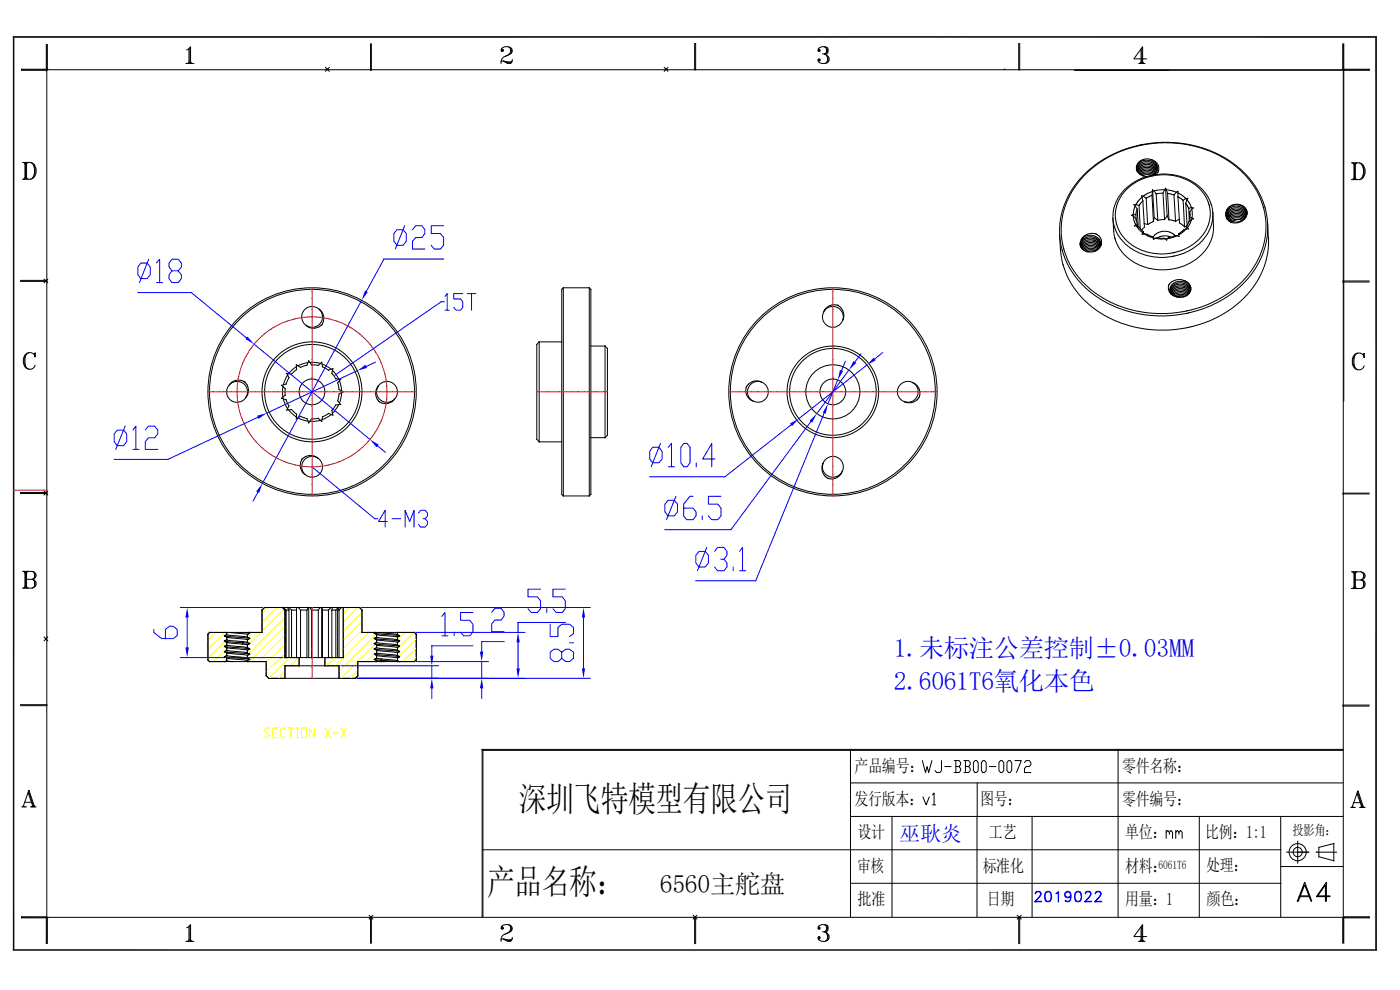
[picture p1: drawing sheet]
<svg xmlns="http://www.w3.org/2000/svg" width="297mm" height="210mm" viewBox="0 0 297 210" stroke-linecap="round" stroke-linejoin="round" font-family="sans-serif">
<defs><g id="words">
<g font-size="7.4">
<text x="110.1" y="172">深圳飞特模型有限公司</text>
<text x="103.4" y="189.7">产品名称：</text>
</g>
<g font-size="5.4" fill="#00f">
<text x="189.6" y="139.4">1.未标注公差控制±0.03MM</text>
<text x="189.6" y="146.4">2.6061T6氧化本色</text>
</g>
<text font-size="5.4" x="140" y="189.4">6560主舵盘</text>
<text font-size="4.5" fill="#00f" x="190.8" y="178.3">巫耿炎</text>
<g font-size="3.7">
<text x="181.3" y="163.7">产品编号：</text>
<text x="238.1" y="163.7">零件名称：</text>
<text x="181.3" y="170.7">发行版本：</text>
<text x="207.9" y="170.7">图号：</text>
<text x="238.1" y="170.7">零件编号：</text>
<text x="181.9" y="177.8">设计</text>
<text x="209.8" y="177.8">工艺</text>
<text x="238.7" y="177.8">单位：</text>
<text x="255.6" y="177.8">比例：1:1</text>
<text x="181.8" y="185">审核</text>
<text x="208.5" y="185">标准化</text>
<text x="238.7" y="185">材料：</text>
<text x="255.9" y="184.8">处理：</text>
<text x="209.3" y="192">日期</text>
<text x="238.7" y="192">用量：1</text>
<text x="181.9" y="192.1">批准</text>
<text x="256" y="192.1">颜色：</text>
</g>
<text font-size="3" x="274.2" y="177">投影角：</text>
<text font-size="2.5" x="245.8" y="184.2">6061T6</text>
</g></defs>
<g fill="none" stroke="#000" stroke-width=".21">
<path d="M2.8 7.8h289.2v193.7h-289.2zM2.9 7.8v193.7M3 7.9h288.8M4.6 14.8h285.8M9.8 9.4v5.6M9.9 9.4v190.7M10 9.4v5.4M10.2 14.7h-5.6v.2h5.3M39.4 13.5h1.7M39.6 10.6l.4-.1 .4-.6v3.6M40.1 10.2v3.3M40.1 13.3l-.3 .2"/>
<path d="M40.1 13.1l-.1 .4M40.3 10.2v3.1M40.4 13.3l.4 .2M40.4 13.1l.2 .4M69 14.3l.8 .8M69.3 14.7h.3M69.8 14.3l-.8 .8M78.6 9.3v5.6M78.8 9.3v5.6M106.5 10.5l.3 .1v.2l-.2 .1-.3-.1a1.26 1.26 0 0 1 1.1-.9 1.26 1.26 0 0 1 1.3 .7l-.2 .7-1.7 .8-.3 .4-.2 1M106.5 10.6h.1v.2h-.1zM107.8 9.9a.98 .98 0 0 1 0 1.7l-.7 .4"/>
<path d="M108.3 10.2l.2 .4-.2 .7M108.7 12.6v.4l-.4 .5h-.6l-.9-.5h-.3l-.2 .1M108.7 13l-.4 .1-1.5-.1 .9 .3h.6l.2-.2M140.9 14.3l.8 .8M141.2 14.7h.2M141.7 14.3l-.8 .8M147.4 9.2v5.6M147.6 9.2v5.6M173.7 10.5l.3 .1-.1 .3-.4-.1v-.2a1.29 1.29 0 0 1 2.1-.5l.1 .4-.1 .8-.6 .1M173.7 10.6h.2v.2h-.2zM173.7 12.6h.2v.2h-.2zM174.5 11.4a1.14 1.14 0 0 1 1.2 .6 1.14 1.14 0 0 1-.1 1.3 1.47 1.47 0 0 1-2.1-.5v-.2l.4-.1 .1 .3-.3 .2"/>
<path d="M174.8 9.9a.81 .81 0 0 1 .6 .8 .81 .81 0 0 1-.6 .7 1.14 1.14 0 0 1 .8 1 1.14 1.14 0 0 1-.6 1.1M175.3 10.1l.3 .4v.4l-.3 .4M175.6 12l.1 .3-.1 .8M213 14.7h.2M216.1 9.2v5.6M216.3 9.2v5.6M241.6 13.5h1.3M242.1 10.5v3M242.1 13.3l-.4 .2M242.1 13.1l-.2 .4M242.2 10.2v3.1M242.4 13.1l.2 .4"/>
<path d="M242.4 13.3l.3 .2M243.2 12.5h-2.7l1.9-2.6v3.6M284.9 9.3v5.4h5.5v.2h-62.4M285 9.3v190.8M285.1 9.3v75.7M291.9 7.8v193.7M4.8 34.5h1.7a1.9 1.9 0 0 1 1.2 1.7 1.9 1.9 0 0 1-1.2 1.8h-1.7M5 34.5l.3 .1M5.1 34.5l.2 .3M5.3 34.5v3.5M5.3 37.8l-.3 .2M5.3 37.7l-.2 .3"/>
<path d="M5.4 34.6v3.2M5.6 34.5v3.5M5.6 37.8l.4 .2M5.6 37.7l.2 .3M5.8 34.5l-.2 .3M6 34.5l-.4 .1M6.5 34.5a2.23 2.23 0 0 1 0 3.5M7.2 35a2.6 2.6 0 0 1 0 2.5M286.7 34.5h1.7a1.9 1.9 0 0 1 1.2 1.8 1.9 1.9 0 0 1-1.2 1.8h-1.7M286.9 34.5l.3 .3M287 34.5l.2 .4M287.2 34.5v3.6"/>
<path d="M287.2 37.9l-.3 .2M287.2 37.8l-.2 .3M287.4 34.8v3.1M287.5 34.5v3.6M287.5 37.9l.4 .2M287.5 37.8l.2 .3M287.7 34.5l-.2 .4M287.9 34.5l-.4 .3M288.4 34.5a2.24 2.24 0 0 1 0 3.6M289.1 35.1a2.27 2.27 0 0 1 0 2.5M4.4 59.5h5.5M4.4 59.7h5.5"/>
<path d="M9.4 59.2l.7 .8M9.7 59.5v.2M10.1 59.2l-.7 .8M284.9 59.8h5.5M284.9 59.6h5.5M5.4 75.3a2.54 2.54 0 0 0 0 2.5M6.1 74.8l-.3 .2a2.61 2.61 0 0 0 0 3.1l.3 .2M7.3 75.3l.2-.5v1a1.27 1.27 0 0 0-1.5-1 1.27 1.27 0 0 0-1 1.4 1.54 1.54 0 0 0 .3 1.6 1.54 1.54 0 0 0 1.7 .3l.5-.6M60.8 79.2l1 .2 1.1-1v-1l.9 .5 1.3-.4 .4-1 .6 .9 1.4 .1 .7-.7 .2 1 1.3 .7 .9-.3-.2 1 .8 1.1 1.1 .1-.7 .8 .3 1.4 .9 .5-.9 .5-.3 1.4 .7 .8-1.1 .1-.8 1.1 .2 1.1-.9-.4-1.3 .7-.2 1-.7-.7-1.4 .2-.6 .8-.4-.9-1.3-.5-.9 .6v-1.1l-1.1-.9-1 .1 .5-.9-.6-1.3-1-.3 .8-.7v-1.4l-.8-.7 1-.3 .6-1.3zM61 79.6l-.9 2M62.9 77.8l-1.7 1.5M65.4 76.9l-2.2 .7"/>
<path d="M65.7 76.9h.9l1.3 .2M67.7 65.6l.5 .5 .5 1v.8l-.4 .9-.7 .6-.9 .2-1-.1-.8-.5M68.3 77.2l1.9 1.1M70.5 78.6l1.3 1.8M114.4 72.5l-.5 .6v20.1l.5 .5M114.4 72.5v21.2M114.4 72.5h4.8M119.5 61l-.3 .4v43.5l.3 .3M119.5 61v44.2M119.5 61h5.5M125 61v44.2M125 61l.3 .4v43.5l-.3 .3"/>
<path d="M125.3 73.4h3.1M128.4 73.4v19.4M128.4 73.4l.5 .5v18.4l-.5 .5M174.7 66.3l.3-.6 .9-.8 .8-.3 1 .1 .8 .7 .3 .6 .2 .8-.1 .8a2.19 2.19 0 0 1-3.1 1.6 2.19 2.19 0 0 1-.7-3.4 2.19 2.19 0 0 1 3.5 .4l.3 1.1-.1 .6M287.4 75.4a2.32 2.32 0 0 0 0 2.5M288.1 74.9a1.76 1.76 0 0 0-.9 2.2l.2 .7 .3 .5 .4 .1M289.3 75.4l.1-.5v1a1.26 1.26 0 0 0-1.4-1 1.26 1.26 0 0 0-1.1 1.3 1.56 1.56 0 0 0 .3 1.7 1.56 1.56 0 0 0 1.7 .4l.5-.7M48.6 81.7l.6-.7 1-.4 1 .1 .7 .3 .6 .7 .2 .8-.1 1.2-.4 .5a2.22 2.22 0 0 1-3.7 .2 2.22 2.22 0 0 1 1.4-3.5 2.22 2.22 0 0 1 2.5 2.9l-.2 .5M60 82v2.2M60.1 84.6l.9 2.1M61.3 87l1.6 1.5M63.2 88.6l.9 .4 1.3 .3"/>
<path d="M67.4 97.2l-.7-.5-1-.1-.9 .3-.7 .5-.3 .7v1.2l.4 .9 .5 .5M67.9 89.2l-1.2 .2h-1M70.3 87.9l-2 1.1M71.8 85.9l-1.3 1.8M72 80.7l.5 2.2M72.5 83.3l-.5 2.2M80.2 82a2.22 2.22 0 0 0 1.6 3.3 2.22 2.22 0 0 0 2.4-2.8 2.22 2.22 0 0 0-3.5-1.1l-.9 1.1-.1 .9 .1 .9 .5 .8 .7 .4 1.2 .1 .9-.3 .6-.7M114.4 93.7h4.8M125.3 92.8h3.1M161.4 81a2.21 2.21 0 0 0-2.9 2.3 2.21 2.21 0 0 0 3.4 1.7 2.21 2.21 0 0 0 .1-3.7l-1.1-.5-1 .1-1.1 .5-.5 .6-.1 1 .2 .7 .6 1 .8 .4M174.6 98.4a2.21 2.21 0 0 0 2.4 2.8 2.21 2.21 0 0 0 1.6-3.4 2.21 2.21 0 0 0-3.8 0l-.4 1.1v1l.5 1 .7 .6 1.1 .1 .7-.2 .9-.7 .3-.7M193.5 81.2l.8 .3 .5 .6 .4 1-.1 1.1-.6 .7-.7 .4-.5 .1-1.1-.1a2.19 2.19 0 0 1-1.5-3.3 2.19 2.19 0 0 1 3.6-.1 2.19 2.19 0 0 1-1.2 3.4l-1.2-.1"/>
<path d="M4.4 104.5h5.5M4.4 104.7h5.5M9.4 104.2l.7 .8M9.7 104.5v.2M10.1 104.2l-.7 .8M119.5 105.2h5.5M284.9 104.8h5.5M284.9 104.6h5.5M4.8 121.2h2a.94 .94 0 0 1 .9 1l-.4 .5-.5 .2M5 121.2l.3 .2M5.1 121.2l.2 .3M5.3 121.2v3.6"/>
<path d="M5.3 124.5l-.3 .3M5.3 124.4l-.2 .4M5.4 121.4v3.1M5.6 122.9h1.2a.92 .92 0 0 1 .9 .6 .92 .92 0 0 1-.4 1l-.5 .3h-2M5.6 121.2v3.6M5.6 124.5l.4 .3M5.6 124.4l.2 .4M5.8 121.2l-.2 .3M6 121.2l-.4 .2M6.8 121.2l.4 .2 .1 .3v.7l-.1 .3-.4 .2 .5 .5v.8l-.5 .6M7.3 123.2l.2 .4-.2 .8M7.3 121.5l.2 .4-.2 .7"/>
<path d="M9.4 135.1l.7 .8M9.7 135.4v.2M10.1 135.1l-.7 .8M44.4 134.2h11.2v-4.8l.5-.5h20.2l.5 .5v4.8h11.1l.4 .3v5.5l-.4 .3h-12v3l-.5 .6h-18.4l-.5-.6v-3h-12.1l-.3-.3v-5.5zM47.7 139.4h.1M47.7 138.3h.1M47.7 136l.1 .1M47.7 137.1l5.2 .5M47.7 134.9h.1M47.8 138.3l5.1 .4M47.8 134.9l5.1 .5M47.8 139.4l5.1 .4"/>
<path d="M47.8 136.1l3.8 .3M48.1 139.6h.1M48.1 137.4h.1M48.1 138.5l4.4 .5M48.1 134.6l4.4 .6M48.1 137.9l4.4 .6M48.1 139.1l4.4 .5M48.1 139.6l4.4 .5M48.1 137.4l4.4 .5M48.1 135.7l3.3 .4M48.1 136.3l3.3 .3M48.1 136.8l4.4 .6"/>
<path d="M48.1 135.2l4.4 .5M48.1 134.2v.4M48.1 134.6l-.5 .3 .5 .2v.6M48.1 136.3v.5M48.1 137.4v.5M48.1 138.5v.6M48.1 139.6v.6M48.1 135.7l-.5 .3 .5 .3M48.1 136.8l-.5 .3 .5 .3M48.1 137.9l-.5 .3 .5 .3M48.1 139.1l-.5 .2 .5 .3M48.6 134.2l3.9 .4"/>
<path d="M51.4 136.6l1.1 .2M51.4 136.1l1.1 .2M51.4 136.1l.2 .3M51.6 136.4l1.3 .1M51.6 136.4l-.2 .2M51.9 134.2l1 .1M52.5 139.6h.1M52.5 137.4h.1M52.5 134.6v.6M52.5 135.7v.6M52.5 136.8v.6M52.5 137.9v.6l.5 .3-.5 .2"/>
<path d="M52.5 139v.6M52.5 139.6l.5 .3-.5 .2M52.5 137.4l.5 .3-.5 .2M52.5 136.3l.5 .2-.5 .3M52.5 135.2l.5 .2-.5 .3M52.7 134.2l.3 .1-.5 .3M59.9 128.9l.6 .5v10.1h12.3v-10.6M60 128.9l.5 .5v10.1M60.1 128.9l.6 .5M60.7 129.4v10.1M60.7 129.4h.6M61 128.9l.3 .5"/>
<path d="M61.3 128.9l.5 .5M61.3 129.4v10.1M61.8 129.4v10.1M61.8 129.4h1.1M62.9 128.9v10.6M63.2 128.9l.6 .5M63.5 139.5v1.7M63.8 129.4v10.1M63.8 129.4h1.3M65.1 129.4v10.1M65.4 128.9l-.3 .5M65.5 128.9v10.6"/>
<path d="M65.7 128.9l.4 .5M66.1 129.4v10.1M66.1 129.4h1.4M67.5 129.4v10.1M67.9 128.9l-.4 .5M68.2 128.9v10.6M68.3 128.9l.1 .5M68.4 129.4v10.1M68.4 129.4h1.3M68.9 139.5v1.7M69.7 129.4v10.1M70.3 128.9l-.6 .5"/>
<path d="M70.4 129.4v10.1M70.4 129.4h.8M70.5 128.9l-.1 .5M71.2 129.4v10.1M71.6 129.4v10.1M71.6 129.4h.3M71.8 128.9l-.6 .5M71.9 129.4v10.1M72 128.9l-.4 .5M72.5 128.9l-.6 .5M79.5 136.6l5.2 .5M79.5 135.5l5.2 .4"/>
<path d="M79.5 134.4l5.2 .4M79.5 137.7l5.2 .5M79.5 138.8l5.2 .5M79.5 139.9l1.3 .1M79.7 134.2l-.3 .1 .5 .3M79.9 138.5l4.4 .6M79.9 137.4l4.4 .5M79.9 136.3l4.4 .5M79.9 135.2l4.4 .5M79.9 135.7l4.4 .6M79.9 136.8l4.4 .6M79.9 139l4.4 .6"/>
<path d="M79.9 139.6l1.1 .2M79.9 134.6l4.4 .5M79.9 134.6v.6M79.9 135.7v.6M79.9 136.8v.6M79.9 137.4l-.5 .3 .5 .2v.6M79.9 139v.6M79.9 139.6l-.5 .3 .5 .2v.2M79.9 135.2l-.5 .2 .5 .3M79.9 136.3l-.5 .2 .5 .3M79.9 138.5l-.5 .3 .5 .2M79.9 137.9l4.4 .6"/>
<path d="M80.3 134.2l4 .4M81 139.8l3.3 .3M81 139.8l-.2 .2M84.3 139.6v.6l.4 .1M84.3 134.2v.4M84.3 135.1v.6M84.3 136.3v.5M84.3 137.4v.5M84.3 138.5v.6M84.3 139.1l.5 .2-.5 .3M84.3 137.9l.5 .3-.5 .3M84.3 136.8l.5 .3-.5 .3"/>
<path d="M84.3 135.7l.5 .3-.5 .3M84.3 134.6l.5 .3-.5 .2M286.7 121.3h2l.6 .2a.78 .78 0 0 1 0 1.3l-.6 .2M286.9 121.3l.3 .2M287 121.3l.2 .3M287.2 121.3v3.5M287.2 124.7l-.3 .1M287.2 124.5l-.2 .3M287.4 121.5v3.2M287.5 123l1.8 .1a.97 .97 0 0 1 0 1.6l-.6 .1h-2M287.5 121.3v3.5M287.5 124.7l.4 .1"/>
<path d="M287.5 124.5l.2 .3M287.7 121.3l-.2 .3M287.9 121.3l-.4 .2M288.7 121.3l.6 .5v.7l-.6 .5 .4 .1 .2 .4v.8l-.6 .5M289.3 123.3l.1 .4-.1 .8M289.3 121.6l.1 .4-.1 .7M4.4 149.5h5.5M4.4 149.7h5.5M48.1 140.2l1.2 .1M48.1 140.2l-.3 .1M52.5 140.1v.2M60.5 143.9v-2.7h11.4v2.7"/>
<path d="M80.8 140l.2 .3-1.1-.1M80.8 140l3.5 .3M180.4 159v35.5M237.2 159v35.5M284.9 159.2h-182.5v35.3M284.9 159h-182.6v35.5M284.9 149.8h5.5M284.9 149.6h5.5M4.6 171.2h1M4.8 171.2l.2-.2 .3 .2M5 171l1.1-3.4 1.2 3.6M5.3 170.2h1.5"/>
<path d="M6 168.1l1 3.1M6.1 168.1l1.1 3.1M6.5 171.2h1.2M7 171l-.4 .2M7 170.8l-.2 .4M7.2 170.8l.3 .4M180.4 166.1h104.5M180.4 173.2h104.5M189.2 173.2v21.3M195.7 161.3l.6 2.6 .4-1.3 .3 1.3 .7-2.6M195.8 169l.7 1.7 .6-1.7M197.8 168.6l.4-.4v2.5"/>
<path d="M197.8 170.7h.7M199.7 161.3v2.1l-.3 .5h-.7l-.3-.5M200.4 162.6h1.4M202.4 161.3h1.1l.3 .5v.4l-.3 .4 .3 .4v.4l-.3 .5h-1.1M202.8 162.6h.7M202.8 161.3v2.6M204.5 161.3h1l.3 .5v.4l-.3 .4 .3 .4v.4l-.3 .5h-1M204.8 162.6h.7M204.8 161.3v2.6M206.8 161.3h.4l.3 .5v1.6l-.3 .5h-.4l-.3-.5v-1.6zM207.3 173.2v21.3M207.3 166.1v7.1"/>
<path d="M208.5 161.3h.4l.3 .5v1.6l-.3 .5h-.4l-.3-.5v-1.6zM209.9 162.6h1.3M212.3 161.3h.3l.3 .5v1.6l-.3 .5h-.3l-.4-.5v-1.6zM214 161.3h.3l.3 .5v1.6l-.3 .5h-.3l-.4-.5v-1.6zM215.3 161.3h1.4l-1.1 2.6M217.3 161.8l.4-.5h.7l.3 .5v.4l-.3 .4h-.7l-.4 .4v.9h1.4M218.9 173.2v21.3M247.4 176.6l.3-.5 .4 .5v.4M247.4 176.1v1.7M248.1 176.6l.3-.5 .4 .5v1.2M249.4 176.6l.4-.5 .3 .5v.4M249.4 176.1v1.7"/>
<path d="M250.1 176.6l.3-.5 .4 .5v1.2M254.4 173.2v21.3M271.7 173.2v21.3M275.3 178.4v4.7M279.8 179.7l3.2-.8v3.7l-3.2-.9zM286.6 171.3h.9M286.7 171.3l.2-.2 .3 .2M286.9 171.1l1.2-3.4 1.2 3.6M287.2 170.3h1.5M287.9 168.2l1 3.1M288.1 168.2l1 3.1M288.4 171.3h1.2"/>
<path d="M288.9 171.1l-.4 .2M288.9 170.9l-.2 .4M289.1 170.9l.3 .4M4.6 194.6h285.8M9.8 194.5v5.6h.2v-5.4M9.9 194.5h-5.3v.2h5.6M39.4 199.7h1.7M39.6 196.8l.8-.7v3.6M40.1 196.5v3.2M40.1 199.5l-.3 .2M40.1 199.3l-.1 .4M40.3 196.5v3"/>
<path d="M40.4 199.5l.4 .2M40.4 199.3l.2 .4M78.3 194.2l.8 .7M78.6 194.5v5.6M78.8 194.5v5.6M79.1 194.2l-.8 .7M102.4 180.3h169.3M106.5 196.6h.1l.2 .4-.2 .1-.3-.1a1.27 1.27 0 0 1 1.1-.9 1.27 1.27 0 0 1 1.3 .7l-.2 .7-1.7 .8-.3 .4-.2 1M106.5 196.8h.1v.2h-.1zM107.8 196.1a.95 .95 0 0 1 .5 .9 .95 .95 0 0 1-.5 .8l-.7 .4M108.3 196.5l.2 .3-.2 .7M108.7 198.8v.4l-.4 .5h-.6l-.9-.5h-.3l-.2 .1"/>
<path d="M108.7 199.2l-.4 .1-1.5-.1 .9 .3 .8-.2M147.1 194.2l.7 .7M147.4 194.6v5.6M147.6 194.6v5.6M147.8 194.2l-.7 .7M173.7 196.6l.3 .2-.1 .3-.4-.1 .2-.5a1.74 1.74 0 0 1 1.9-.2 .85 .85 0 0 1-.6 1.4M173.7 196.8h.2v.2h-.2zM173.7 198.8h.2v.2h-.2zM174.5 197.7a1.06 1.06 0 0 1 1.4 .7 1.06 1.06 0 0 1-.9 1.3 1.2 1.2 0 0 1-1.5-.7l.2-.3h.2l.1 .3-.3 .2M174.8 196.1a.8 .8 0 0 1 .6 .8 .8 .8 0 0 1-.6 .8 1.14 1.14 0 0 1 .8 .9 1.14 1.14 0 0 1-.6 1.1M175.3 196.3l.3 .3v.5l-.3 .4M175.6 198.2l.1 .3-.1 .8"/>
<path d="M180.4 187.4h91.3M215.8 194.2l.8 .7M216.1 194.6v5.6M216.3 194.6v5.6M216.6 194.2l-.8 .7M241.6 199.7h1.3M242.1 196.6v3.1M242.1 199.5l-.4 .2M242.1 199.3l-.2 .4M242.2 196.5v3M242.4 199.3l.2 .4M242.4 199.5l.3 .2"/>
<path d="M243.2 198.7h-2.7l1.9-2.6v3.6M271.7 183.8h13.2M273 180.8h4.6M275.6 190.2h2.3M275.8 190h1.9M276.8 187.1l1.5 4.1h-.2l-1.3-3.5-1.4 3.5h-.2zM279.2 180.8h4.3M279.4 190h2.8v.2h-2.9l2.1-3.1v4.1h-.2v-3.5l-1.8 2.5M3 201.5h288.8M284.9 200.1v-5.4h5.5v-.2h-5.3v5.6"/>
<circle cx="66.2" cy="67.2" r="2.2"/>
<circle cx="66.2" cy="83.1" r="10.6"/>
<circle cx="66.2" cy="83.1" r="21.7"/>
<circle cx="66.2" cy="83.1" r="2.73"/>
<circle cx="66.2" cy="99" r="2.2"/>
<circle cx="66.2" cy="83.1" r="22.1"/>
<circle cx="66.2" cy="83.1" r="10.1"/>
<circle cx="176.7" cy="83.1" r="21.7"/>
<circle cx="176.7" cy="83.1" r="2.73"/>
<circle cx="176.7" cy="83.1" r="9.7"/>
<circle cx="176.7" cy="83.1" r="5.7"/>
<circle cx="176.7" cy="83.1" r="9.2"/>
<circle cx="176.7" cy="83.1" r="22.1"/>
<circle cx="275.3" cy="180.7" r=".98"/>
<circle cx="275.3" cy="180.8" r="1.82"/>
</g>
<g fill="none" stroke="#ff0" stroke-width=".21">
<path d="M45.8 134.2l-1.7 1.6M47.7 134.2l-3.6 3.6M47.7 136.1l-3.6 3.6M48 139.5l-.8 .8M48.1 135.7l-.1 .1M48.1 137.6l-2.8 2.7M52.9 136.6l-.4 .4M53.4 134.2l-.9 .9M55.3 134.2l-2.3 2.3M56.8 128.9l-1.2 1.2M58.7 128.9l-3.1 3.1M60.3 129.2l-4.7 4.7"/>
<path d="M60.5 130.9l-7.8 7.7M60.5 132.8l-7.5 7.5M60.5 134.7l-5.6 5.6M60.5 136.7l-4 3.9M60.5 138.6l-4 3.9M61.5 139.5l-4.4 4.4M63.4 139.5l-1.8 1.7M69.1 139.5l-.2 .2M71 139.5l-1.7 1.7M74 128.9l-1.2 1.1M75.9 128.9l-3.1 3.1M76.8 129.9l-4 4"/>
<path d="M76.8 131.8l-4 4M76.8 133.7l-4 4M78.2 134.2l-7 7M79.6 136.7l-7.3 7.2M79.8 134.5l-7.9 7.9M79.9 138.3l-2.1 2M85.9 134.2l-1.6 1.5M87.8 134.2l-3.5 3.4M88.3 135.6l-3.7 3.6M88.3 137.5l-2.9 2.8M88.3 139.4l-1 .9M57.2 154.8l-.3-.4h-.5l-.3 .4 1.1 1.4-.3 .3h-.5l-.3-.3"/>
<path d="M57.8 155.5h.5M58.9 154.4h-1.1v2.1h1.1M60.5 142.4l-1.5 1.5M60.6 154.8l-.3-.4h-.6l-.2 .4v1.4l.2 .3h.6l.3-.3M61.2 154.4h1.1M61.7 154.4v2.1M62.8 154.4h.6M62.8 156.5h.6M63.1 154.4v2.1M64 154.4h1.1v2.1h-1.1zM66.8 154.4v2.1l-1.1-2.1v2.1M69 154.4l1.1 2.1"/>
<path d="M70.1 154.4l-1.1 2.1M70.7 155.5h1.1M72.4 154.4l1.1 2.1M73.5 154.4l-1.1 2.1M75.9 142.2l-1.6 1.7M79.9 140.2l-.2 .1"/>
</g>
<g fill="none" stroke="#f00" stroke-width=".21">
<path d="M50.8 79.3l-.2 .8M50.8 79v.2M51.1 78.1l-.2 .8M51.2 77.8v.1M51.6 76.9l-.3 .7M51.7 76.6l-.1 .2M52.1 75.7l-.3 .8M52.3 75.4l-.1 .2M52.7 74.6l-.4 .7M52.9 74.3l-.1 .2M53.5 73.6l-.5 .6M53.7 73.3l-.1 .1"/>
<path d="M54.3 72.6l-.5 .6M54.5 72.3l-.1 .2M55.2 71.7l-.6 .5M55.4 71.4l-.1 .1M56.1 70.8l-.6 .5M56.4 70.6l-.1 .1M57.1 70l-.6 .5M57.4 69.8l-.1 .1M58.3 69.3l-.7 .5M58.5 69.2l-.1 .1M59.4 68.7l-.7 .4M59.6 68.6l-.1 .1"/>
<path d="M60.5 68.2l-.7 .3M60.9 68.2h-.2M61.8 67.9l-.8 .2M62.1 67.8h-.2M63 67.5l-.8 .2M63.3 67.5h-.1M64.3 67.3l-.8 .1M64.4 67.3h.2M65.6 67.2l-.8 .1M65.7 67.2h.2M66 67.2h.8M66.2 61v.7"/>
<path d="M66.2 61.8v.2M66.2 62.2v.8M66.2 63.2v.1M66.2 63.5v.8M66.2 64.4v.2M66.2 64.8v.8M66.2 65.7v.2M66.2 66v.8M66.2 67v.2M66.2 67.3v.8M66.2 68.3v.2M66.2 68.6v.8"/>
<path d="M66.2 69.6v.1M66.2 69.9v.8M66.2 70.9v.1M66.2 71.2v.8M66.2 72.1v.2M66.2 72.5v.7M66.2 73.4v.2M66.2 73.7v.8M66.2 74.7v.1M66.2 75v.8M66.2 76v.2M66.2 76.3v.8"/>
<path d="M66.2 77.3v.1M66.2 77.6v.8M66.2 78.6v.1M66.2 78.9v.8M66.2 79.8v.2M67 67.2h.1M67.3 67.3h.8M68.3 67.4h.1M68.6 67.4l.8 .1M69.6 67.6h.1M69.8 67.6l.8 .3M70.8 67.9h.1"/>
<path d="M71.1 68l.7 .2M72 68.3l.1 .1M72.3 68.4l.7 .3M73.2 68.8l.1 .1M73.4 69l.8 .3M74.3 69.4l.1 .1M74.5 69.6l.7 .4M75.4 70.1l.1 .1M75.6 70.3l.6 .5M76.4 70.9l.1 .1M76.6 71.1l.6 .6M77.3 71.8l.1 .1"/>
<path d="M77.6 72l.5 .6M78.2 72.7l.1 .1M78.4 72.9l.5 .7M79 73.7l.1 .1M79.2 74l.4 .6M79.7 74.8l.1 .1M79.9 75l.4 .7M80.3 75.9l.1 .1M80.5 76.2l.3 .7M80.9 77v.2M81 77.3l.3 .8M81.3 78.2l.1 .2"/>
<path d="M81.4 78.5l.3 .8M81.7 79.5v.1M81.7 79.8l.2 .8M176.7 61v.7M176.7 61.8v.2M176.7 62.2v.8M176.7 63.2v.1M176.7 63.5v.8M176.7 64.4v.2M176.7 64.8v.8M176.7 65.7v.2M176.7 66v.8"/>
<path d="M176.7 67v.2M176.7 67.3v.8M176.7 68.3v.2M176.7 68.6v.8M176.7 69.6v.1M176.7 69.9v.8M176.7 70.9v.1M176.7 71.2v.8M176.7 72.1v.2M176.7 72.5v.7M176.7 73.4v.2M176.7 73.7v.8"/>
<path d="M176.7 74.7v.1M176.7 75v.8M176.7 76v.2M176.7 76.3v.8M176.7 77.3v.1M176.7 77.6v.8M176.7 78.6v.1M176.7 78.9v.8M176.7 79.8v.2M44.1 83.1h.7M45 83.1h.1M45.3 83.1h.8"/>
<path d="M46.2 83.1h.2M46.6 83.1h.8M47.5 83.1h.2M47.8 83.1h.8M48.8 83.1h.1M49.1 83.1h.8M50.1 83.1h.1M50.3 82.8v.2M50.3 83.1v.8M50.3 81.8v.8M50.3 84.1v.1M50.3 84.4l.1 .8"/>
<path d="M50.4 81.5v.2M50.4 83.1h.8M50.5 85.3v.2M50.5 80.6l-.1 .8M50.5 85.7l.1 .7M50.5 80.3v.1M50.7 86.6v.2M50.8 86.9l.2 .8M51 87.8l.1 .2M51.1 88.1l.3 .8M51.4 83.1h.1M51.4 89.1l.1 .1"/>
<path d="M51.6 89.4l.3 .7M51.7 83.1h.8M52 90.2v.2M52.1 90.5l.4 .7M52.6 91.4l.1 .1M52.7 83.1h.1M52.7 91.6l.5 .7M53 83.1h.8M53.3 92.4l.1 .1M53.5 92.7l.5 .6M53.9 83.1h.2M54.1 93.4l.1 .2"/>
<path d="M54.2 83.1h.8M54.3 93.7l.5 .5M54.9 94.4l.2 .1M55.2 94.6l.6 .5M55.2 83.1h.2M55.5 83.1h.8M55.9 95.2l.1 .1M56.1 95.5l.7 .4M56.5 83.1h.1M56.8 83.1h.8M56.9 96l.1 .1M57.1 96.2l.7 .4"/>
<path d="M57.8 83.1h.2M58 96.7l.1 .1M58.1 83.1h.8M58.3 96.9l.6 .4M59.1 83.1h.1M59.1 97.4h.1M59.4 97.5l.7 .3M59.4 83.1h.8M60.2 97.9h.2M60.3 83.1h.2M60.5 98l.8 .3M60.7 83.1h.8"/>
<path d="M61.5 98.3h.1M61.6 83.1h.2M61.8 98.4l.7 .2M61.9 83.1h.8M62.7 98.6l.2 .1M62.9 83.1h.2M63 98.7l.8 .1M63.2 83.1h.9M64 98.8l.1 .1M64.2 83.1h.1M64.3 98.9l.8 .1M64.5 83.1h.8"/>
<path d="M65.2 99h.2M65.5 83.1h.1M65.6 99h.7M65.8 83.1h.8M66.2 80.1v.8M66.2 81.1v.2M66.2 81.4v.9M66.2 82.4v.1M66.2 82.7v.8M66.2 83.7v.2M66.2 84v.8M66.2 85v.1"/>
<path d="M66.2 85.3v.8M66.2 86.2v.2M66.2 86.6v.8M66.2 87.5v.2M66.2 87.8v.8M66.2 88.8v.2M66.2 89.2v.7M66.2 90.1v.2M66.2 90.4v.8M66.2 91.4v.1M66.2 91.7v.8M66.2 92.7v.1"/>
<path d="M66.2 93v.8M66.2 93.9v.2M66.2 94.3v.8M66.2 95.2v.2M66.2 95.5v.9M66.2 96.5v.2M66.2 96.8v.8M66.2 97.8v.2M66.2 98.1v.8M66.2 99.1v.1M66.2 99.4v.8M66.5 99h.2"/>
<path d="M66.8 83.1h.1M67.1 83.1h.8M67.6 99h-.8M67.8 98.9h.1M68 83.1h.2M68.4 83.1h.8M68.9 98.8l-.8 .1M69.2 98.7l-.2 .1M69.3 83.1h.2M69.6 83.1h.8M70.1 98.5l-.7 .2M70.5 98.4l-.2 .1"/>
<path d="M70.6 83.1h.2M70.9 83.1h.8M71.4 98.2l-.8 .2M71.7 98l-.2 .1M71.9 83.1h.2M72.2 83.1h.8M72.6 97.7l-.8 .3M72.9 97.6h-.2M73.2 83.1h.1M73.5 83.1h.8M73.7 97.1l-.7 .4M74 97l-.1 .1"/>
<path d="M74.5 83.1h.1M74.8 83.1h.8M74.8 96.5l-.6 .4M75.1 96.3l-.1 .1M75.7 83.1h.2M75.9 95.8l-.7 .4M76.1 83.1h.8M76.1 95.5l-.1 .1M76.9 94.9l-.7 .6M77 83.1h.2M77.1 94.7l-.1 .1M77.3 83.1h.8"/>
<path d="M77.8 94l-.6 .6M78 93.8l-.1 .1M78.3 83.1h.2M78.6 93l-.5 .7M78.6 83.1h.8M78.8 92.8l-.1 .1M79.4 92l-.5 .7M79.5 91.7v.2M79.6 83.1h.2M79.9 83.1h.8M80.1 90.9l-.5 .7M80.2 90.6l-.1 .2"/>
<path d="M80.6 89.8l-.3 .7M80.8 89.5l-.1 .2M80.9 83.1h.1M81.1 88.6l-.3 .8M81.2 83.1h.8M81.2 88.3v.2M81.5 87.4l-.2 .7M81.6 87.1v.1M81.8 86.1l-.1 .8M81.9 85.8l-.1 .2M81.9 80.7l.1 .2M82 81v.8"/>
<path d="M82 84.9l-.1 .8M82 82l.1 .2M82 84.5v.2M82.1 82.3v.8M82.1 83.6l-.1 .8M82.1 83.3v.1M82.2 83.1h.1M82.5 83.1h.8M83.4 83.1h.2M83.8 83.1h.7M84.7 83.1h.2M85 83.1h.9"/>
<path d="M86 83.1h.1M86.3 83.1h.8M87.3 83.1h.2M87.6 83.1h.7M113.9 83.1h.8M114.9 83.1h.1M115.2 83.1h.8M116.2 83.1h.1M116.5 83.1h.8M117.4 83.1h.2M117.8 83.1h.8M118.7 83.1h.2"/>
<path d="M119 83.1h.8M120 83.1h.2M120.3 83.1h.8M121.3 83.1h.2M121.6 83.1h.8M122.6 83.1h.1M122.9 83.1h.8M123.9 83.1h.1M124.2 83.1h.8M125.1 83.1h.2M125.5 83.1h.8M126.4 83.1h.2"/>
<path d="M126.7 83.1h.9M127.7 83.1h.1M128 83.1h.9M154.6 83.1h.7M155.4 83.1h.2M155.7 83.1h.8M156.7 83.1h.2M157.1 83.1h.8M158 83.1h.2M158.3 83.1h.8M159.3 83.1h.1M159.6 83.1h.8"/>
<path d="M160.6 83.1h.1M160.9 83.1h.8M161.8 83.1h.2M162.2 83.1h.8M163.2 83.1h.1M163.4 83.1h.9M164.4 83.1h.2M164.7 83.1h.8M165.7 83.1h.2M166 83.1h.8M167 83.1h.1M167.3 83.1h.8"/>
<path d="M168.3 83.1h.1M168.6 83.1h.8M169.5 83.1h.2M169.9 83.1h.8M170.8 83.1h.2M171.2 83.1h.8M172.1 83.1h.2M172.4 83.1h.8M173.4 83.1h.2M173.7 83.1h.8M174.7 83.1h.1M175 83.1h.8"/>
<path d="M176 83.1h.1M176.3 83.1h.8M176.7 80.1v.8M176.7 81.1v.2M176.7 81.4v.9M176.7 82.4v.1M176.7 82.7v.8M176.7 83.7v.2M176.7 84v.8M176.7 85v.1M176.7 85.3v.8M176.7 86.2v.2"/>
<path d="M176.7 86.6v.8M176.7 87.5v.2M176.7 87.8v.8M176.7 88.8v.2M176.7 89.2v.7M176.7 90.1v.2M176.7 90.4v.8M176.7 91.4v.1M176.7 91.7v.8M176.7 92.7v.1M176.7 93v.8M176.7 93.9v.2"/>
<path d="M176.7 94.3v.8M176.7 95.2v.2M176.7 95.5v.9M176.7 96.5v.2M176.7 96.8v.8M176.7 97.8v.2M176.7 98.1v.8M176.7 99.1v.1M176.7 99.4v.8M177.2 83.1h.2M177.6 83.1h.8M178.5 83.1h.2"/>
<path d="M178.9 83.1h.8M179.8 83.1h.2M180.1 83.1h.8M181.1 83.1h.2M181.4 83.1h.8M182.4 83.1h.1M182.7 83.1h.8M183.6 83.1h.2M184 83.1h.8M185 83.1h.1M185.3 83.1h.8M186.2 83.1h.2"/>
<path d="M186.6 83.1h.8M187.5 83.1h.2M187.8 83.1h.8M188.8 83.1h.1M189.1 83.1h.8M190.1 83.1h.1M190.4 83.1h.8M191.3 83.1h.2M191.7 83.1h.8M192.7 83.1h.1M193 83.1h.8M193.9 83.1h.2"/>
<path d="M194.3 83.1h.7M195.2 83.1h.2M195.5 83.1h.8M196.5 83.1h.1M196.8 83.1h.8M197.8 83.1h.2M198.1 83.1h.7M2.8 104h.8M3.7 104h.2M4.1 104h.8M5 104h.2M5.3 104h.8"/>
<path d="M6.3 104h.2M6.6 104h.9M7.6 104h.1M7.9 104h.8M8.9 104h.1M9.2 104h.7M66.2 100.4v.1M66.2 100.7v.8M66.2 101.6v.2M66.2 102v.8M66.2 102.9v.2M66.2 103.3v.8"/>
<path d="M66.2 104.2v.2M66.2 104.5v.7M176.7 100.4v.1M176.7 100.7v.8M176.7 101.6v.2M176.7 102v.8M176.7 102.9v.2M176.7 103.3v.8M176.7 104.2v.2M176.7 104.5v.7M66.2 128.9v.8M66.2 129.9v.1"/>
<path d="M66.2 130.2v.8M66.2 131.1v.2M66.2 131.5v.8M66.2 132.5v.1M66.2 132.8v.8M66.2 133.7v.2M66.2 134.1v.7M66.2 135v.2M66.2 135.3v.8M66.2 136.3v.1M66.2 136.6v.8M66.2 137.6v.2"/>
<path d="M66.2 137.9v.8M66.2 138.9v.1M66.2 139.2v.8M66.2 140.2v.1M66.2 140.5v.8M66.2 141.4v.2M66.2 141.7v.8M66.2 142.7v.2M66.2 143v.9"/>
</g>
<g fill="none" stroke="#00f" stroke-width=".21">
<path d="M84.2 48.7h1.3l.7 .8v1.7l-.7 .8h-1.3l-.6-.8v-1.7zM85.9 47.9l-2 4.9M87.5 48.7l.7-.8h1.3l.6 .8v.8l-.6 .9h-1.3l-.7 .8v1.6h2.6M94.1 47.9h-2.6v1.6h1.9l.7 .9v1.6l-.7 .8h-1.3l-.6-.8M94.1 54.9h-12.7l-3.7 6.9M76.7 63.7l-21 38.8M54.7 104.4l-1 1.9M219.6 191.2h1.4v.1h-1.5l.9-1.1a.67 .67 0 0 0 .2-.9l-.6-.1-.4 .4 .2-.4a.71 .71 0 0 1 1 .1 .78 .78 0 0 1-.2 .9l-1 1.1M221.9 189.2a.69 .69 0 0 1 1.1 .3 1.14 1.14 0 0 1-.8 1.8 .98 .98 0 0 1-.6-1.3zM221.9 191.1h.9M221.9 189.3h.9M222 189.2a1.6 1.6 0 0 0 0 2"/>
<path d="M222.7 189.2a1.79 1.79 0 0 1 0 2M224 189.5l.6-.4v2.2l-.1-2-.5 .3zM225.9 189.6a.68 .68 0 0 1 1-.3l.2 .3M225.9 189.9a.65 .65 0 0 0 .6 .4 .65 .65 0 0 0 .6-.4M226.1 191.1h.8M226.4 189.2l-.3 .2-.2 .3 .2 .5 .3 .1M226.7 189.2l.3 .2a2.16 2.16 0 0 1-.2 1.8M227.1 190.2a.69 .69 0 0 1-1 .1 .69 .69 0 0 1 0-1 .69 .69 0 0 1 1 .1 2.16 2.16 0 0 1-.2 1.8 .65 .65 0 0 1-1-.2l.2 .2M227.1 189.8l-.1 .4-.3 .1M228.3 189.2a.74 .74 0 0 1 1.1 .3 2.02 2.02 0 0 1-.2 1.7 .74 .74 0 0 1-1.2-.3 2.02 2.02 0 0 1 .3-1.7zM228.3 191.1h.9M228.3 189.3h.9"/>
<path d="M228.4 189.2a1.6 1.6 0 0 0 0 2M229 189.2a1.6 1.6 0 0 1 0 2M230.2 191.2h1.4v.1h-1.5l1-1.1a.78 .78 0 0 0 .2-.9l-.7-.1-.2 .1-.2 .3 .1-.3a.71 .71 0 0 1 1-.1 .49 .49 0 0 1 .1 .7l-1.2 1.4M232.3 191.2h1.4v.1h-1.5l1-1.1a.67 .67 0 0 0 .2-.9l-.7-.1-.4 .4 .1-.3a.75 .75 0 0 1 1.1 0 .74 .74 0 0 1-.2 .9l-1 1.1"/>
</g>
<g fill="#00f">
<path d="M55.7 102.5l-.7 2.1-.6-.3z"/>
<path d="M77.4 61.6l.6 .4-1.3 1.7z"/>
</g>
<path d="M29.9 55.8h1.3l.7 .8v1.7l-.7 .8h-1.3l-.6-.8v-1.7zM31.5 55l-1.9 4.9M33.2 55.8l.7-.8v4.9M33.2 59.9h1.3M36.5 57.4l-.6 .9v.8l.6 .8h1.3l.7-.8v-.8l-.7-.9h-1.3l-.6-.8v-.8l.6-.8h1.3l.7 .8v.8l-.7 .8M29.3 62.1h11.3l11.7 9.6M53.9 73l24.6 20.2M80.1 94.6l1.6 1.3" fill="none" stroke="#00f" stroke-width=".21"/>
<g fill="#00f">
<path d="M78.5 93.2l1.8 1.1-.4 .6z"/>
<path d="M52.5 71.4l1.4 1.6-1.8-1.1z"/>
</g>
<path d="M75.8 78.6l-19.2 9M79.6 76.8l-1.9 .9M24.9 91.2h1.3l.7 .8v1.7l-.7 .8h-1.3l-.7-.8v-1.7zM26.5 90.4l-1.9 4.9M28.2 91.2l.6-.8v4.9M28.2 95.3h1.3M30.8 91.2l.7-.8h1.3l.7 .8v.8l-.7 .9h-1.3l-.7 .8v1.6h2.7M54.7 88.5l-19.1 9h-11.4" fill="none" stroke="#00f" stroke-width=".21"/>
<g fill="#00f">
<path d="M75.8 78.6l1.8-1.2 .3 .7z"/>
<path d="M54.5 88.2l2.1-.6-1.8 1.3z"/>
</g>
<path d="M82.2 110.6h-1.9l1.4-2.4v3.6M83.1 110h1.9M85.9 111.8v-3.6l1 2.4 .9-2.4v3.6M88.8 108.8l.4-.6h1l.5 .6v.6l-.5 .6M89.7 110h.5l.5 .6v.6l-.5 .6h-1l-.4-.6" fill="none" stroke="#00f" stroke-width=".21"/>
<path d="M66.2 99l.2 .3z" fill="#00f"/>
<path d="M94.4 62.9l.5-.6v3.5M94.4 65.8h.9M98.2 62.3h-1.9v1.1h1.4l.5 .6v1.2l-.5 .6h-1l-.4-.6M99.1 62.3h1.9M100 62.3v3.5M66.4 99.2l13.1 10.8h.6" fill="none" stroke="#00f" stroke-width=".21"/>
<path d="M70.8 79.8l.3-.3z" fill="#00f"/>
<path d="M94.2 64h-.6l-22.5 15.5M100.3 137h-8.7v2.1M72.3 141.2h20.7M75.8 143.9h17.2M91.6 141.2v2.7M91.6 146v2.1" fill="none" stroke="#00f" stroke-width=".21"/>
<g fill="#00f">
<path d="M91.6 143.9l.3 2.1h-.6z"/>
<path d="M91.3 139.1h.6l-.3 2.1z"/>
</g>
<path d="M93.7 130.8l.7-.9v5M93.7 134.9h1.3M96.4 134.1v.8M100.3 129.9h-2.6v1.7h2l.6 .8v1.7l-.6 .8h-1.4l-.6-.8M106.9 136.1h-4.7v2.1M75.8 143.9h27.8M88.3 140.3h15.3M102.2 140.3v3.6M102.2 146v2.1" fill="none" stroke="#00f" stroke-width=".21"/>
<g fill="#00f">
<path d="M102.2 143.9l.3 2.1h-.7z"/>
<path d="M101.8 138.2h.7l-.3 2.1z"/>
</g>
<path d="M88.3 134.2h23M104.3 129.9l.7-.9h1.3l.6 .9v.8l-.6 .8h-1.3l-.7 .8v1.7h2.6M109.9 136.3v5.5M119.9 132h-10v2.2M75.8 143.9h35.5" fill="none" stroke="#00f" stroke-width=".21"/>
<g fill="#00f">
<path d="M109.6 141.8h.7l-.4 2.1z"/>
<path d="M109.9 134.2l.4 2.1h-.7z"/>
</g>
<path d="M76.7 128.9h48.5M114.7 125h-2.7v1.6h2l.7 .9v1.6l-.7 .8h-1.3l-.7-.8M116 129.1v.8M119.9 125h-2.6v1.6h2l.6 .9v1.6l-.6 .8h-1.3l-.7-.8M123.8 131v10.8M75.8 143.9h49.4" fill="none" stroke="#00f" stroke-width=".21"/>
<g fill="#00f">
<path d="M123.4 141.8h.7l-.3 2.1z"/>
<path d="M123.8 128.9l.3 2.1h-.7z"/>
</g>
<path d="M38.3 139.5h21.7M38.3 128.9h17.4M39.7 131v6.3M116.7 132.4v2.6h1.7v-1.9l.8-.7h1.6l.9 .7v1.3l-.9 .6M119.2 138.3l-.8-.6h-.9l-.8 .6v1.4l.8 .6h.9l.8-.6v-1.4l.8-.6h.8l.9 .6v1.4l-.9 .6h-.8l-.8-.6M120.8 136.4h.9" fill="none" stroke="#00f" stroke-width=".21"/>
<g fill="#00f">
<path d="M39.3 137.3h.7l-.3 2.2z"/>
<path d="M39.7 128.9l.3 2.1h-.7z"/>
</g>
<path d="M183.9 77.4l-14.4 11.4M187.2 74.8l-1.6 1.3M138.5 94.9h1.3l.7 .8v1.7l-.7 .8h-1.3l-.7-.8v-1.7zM140.1 94.1l-2 4.9M141.8 94.9l.7-.8v4.9M141.8 99h1.3M145.1 94.1h.7l.6 .8v3.3l-.6 .8h-.7l-.7-.8v-3.3zM147.7 98.2v.8M151.7 97.4h-2.6l1.9-3.3v4.9M167.8 90.1l-14 11h-16M32.6 133.5v.7l1.7 1.3h2.4l.9-.7v-1.3l-.9-.7h-.8l-.8 .7v2" fill="none" stroke="#00f" stroke-width=".21"/>
<g fill="#00f">
<path d="M185.3 75.9l.5 .5-1.9 1z"/>
<path d="M167.6 89.8l1.9-1-1.5 1.6z"/>
</g>
<path d="M180.1 78.5l-6.8 9.3M182.6 75.1l-1.2 1.7M172 89.5l-16.9 22.9h-14M141.7 106.1h1.3l.7 .8v1.7l-.7 .8h-1.3l-.6-.8v-1.7zM143.4 105.3l-2 4.9M147 105.3h-.7l-1.3 1.6v2.5l.7 .8h1.3l.7-.8v-.8l-.7-.8h-2M149 109.4v.8M153 105.3h-2.7v1.6h2l.7 .9v1.6l-.7 .8h-1.3l-.7-.8" fill="none" stroke="#00f" stroke-width=".21"/>
<g fill="#00f">
<path d="M181.1 76.6l.6 .4-1.6 1.5z"/>
<path d="M171.7 89.2l1.6-1.4-1 1.9z"/>
</g>
<path d="M179.3 76.7l-.8 1.9M174.8 87.6l-14.5 35.6h-12.7M177.7 80.6l-2.1 5M148.3 117h1.3l.7 .8v1.6l-.7 .9h-1.3l-.7-.9v-1.6zM149.9 116.1l-1.9 5M151.6 117l.6-.9h1.4l.6 .9v.8l-.6 .8M152.9 118.6h.7l.6 .8v.9l-.6 .8h-1.4l-.6-.8M156.9 117l.6-.9v5M155.5 120.3v.8M156.9 121.1h1.3" fill="none" stroke="#00f" stroke-width=".21"/>
<g fill="#00f">
<path d="M178.2 78.5l.7 .2-1.2 1.9z"/>
<path d="M175.6 85.6l-.4 2.2-.7-.3z"/>
</g>
<g fill="none" stroke="#000" stroke-width=".21">
<path d="M229.7 37.6l2.7-2.5 2.8-1.8 4-1.7 3.5-.9 4.1-.4 4.2 .2 3.6 .8 3 1.2 2.9 1.5 2.6 2.1 2.4 2.6 1.1 1.8 .7 1.4 1 3.3 .3 1.7v2.1l-.4 2.4-.9 2.9-1.8 3.1-1.7 2.1-1.6 1.5-3.5 2.4-2.4 1.2-1.9 .7-2.7 .7-2.1 .3-1.9 .2h-3.2l-4.4-.8-4.4-1.5-3.2-1.9-2.9-2.6-1.4-1.6-1.3-2.1-1.3-3.4-.5-2.9 .1-2.3 .4-2.3 .7-2.2 .8-1.7 1.6-2.5zM241.1 35.7l.2 .7 .6 .6 1.3 .5M241.2 36h.1M241.2 36.2l.6-.9 1.2-.4 1.5 .2 .7 .7 .2 .4M241.2 36.2h.1M241.2 35.9h.1M241.2 35.9v.1M241.6 36.8l.6-.4 .9-.3 1.4 .2 .6 .5M241.9 37l.5-.4 1-.2 1 .2 .5 .4M242.1 37.1l1.2-.4 .8 .1 .6 .3M242.4 37.3h.1M244.3 37.2l-1.2-.2-.7 .3"/>
<path d="M244.3 37.2l2.1-.3 2.4 .1 2.1 .5 1.6 .8 1.4 .8 1.3 1.2 1.1 1.5 .7 1.8M244.3 37.2l-2.2 .6-1.5 .8-1.3 1-1.2 1.1-.9 1.3-.8 1.7-.3 1.3v1.4M244.3 33.9l.9 .7 .3 1M244.3 33.9l.8 .3 .7 1.1-.1 1.1-.7 .7M244.3 33.9l-1.1-.2-1 .3-.9 .8-.2 .9M245.2 36.6l-.9-.6-1.2-.2-1.1 .4-.5 .5M245.3 36.4l-.5-.5-.7-.3-1.2-.1-.9 .4-.6 .6M245.4 36.3l-1-.9-.7-.2h-.8l-1 .4-.6 .8M245.4 35.8h.1M245.4 35.8v.2M245.4 35.8l-.2-.4-.7-.5-.7-.3h-.8l-1.3 .5-.5 .8M245.5 35.6l-.2-.6-.7-.6-.8-.4h-1l-1.1 .5-.5 .6-.1 .6"/>
<path d="M245.5 35.6l-.3 1.1-.5 .4M245.5 35.8l-.4-.7-.6-.6-.8-.2h-.9l-1.1 .5-.4 .5-.2 .6M245.5 35.8h.1M247.3 40l-.2 .3M247.3 40l.3 5.8M247.3 40l.1 .3M229.2 51.8v.3M229.2 51.8v.1M229.2 52.1l.2 .4M229.4 50.8l.9-.7 .6-.2 1 .1 .8 .3 .6 .5 .3 .9M229.4 50.8l.3-.4 .7-.6 1.1-.3 .9 .1 .6 .4 .5 .5 .2 .6-.1 .8M229.4 50.8l-.2 .6v.4"/>
<path d="M232.1 51.2l.7 .4 .6 .6M232.1 51.2l-1.1-.1-.5 .2-.8 .5-.4 .6M232.2 51l-.1 .2M232.2 53.3l-.9-.1-.7 .2M232.5 53.2l-1.3-.2-.9 .3M232.7 53l-.7-.3h-.8l-.7 .1-.5 .3M233 52.9l-1.1-.5h-.8l-.8 .2-.5 .4M233.1 52.7l-1.1-.6h-.9l-1 .3-.5 .4M233.3 52.5l-1.1-.6-1.1-.2-.9 .3-.7 .7M233.3 52.4l-.3-.4-.7-.4-1.2-.2-.9 .3-.6 .5-.2 .3M233.5 52.1l-.3-.5-.7-.5-.9-.3h-.6l-1.3 .6-.5 .8M233.5 52.1h.1"/>
<path d="M233.5 52.2l-.7 .8-1.1 .5-1.4-.2-.5-.3-.4-.5M233.6 51.7l-.5-.7-.6-.5-1.4-.3-1.2 .4-.5 .6-.2 .6M233.6 52l-.3-.6-.7-.6-.7-.3h-.8l-.8 .2-.6 .4-.3 .4-.2 .6M233.6 51.7v.2M233.6 51.7v.3M233.6 51.9l-.1 .3M239 40.2l1.4-1.2 1.8-1 1.8-.6 1.3-.2 2.3-.1 1.4 .2 1.3 .2 2 .9 1.3 .8 1.1 1 1.1 1.5 .5 1.1 .4 1.6 .1 1.4-.3 1.6-.6 1.3-1.4 2-1.3 1.1-2 1.1-1.9 .7-2.5 .3-1.6-.1-2-.4-1.9-.7-1.8-1.2-1-1-.9-1.2-.8-2.1-.2-2 .4-2 1-1.9zM240.4 45.8a2.54 2.54 0 0 1 .9 1.7M240.4 45.5l.6 .1M240.4 45.8l.2 1.1 .3 .7M240.4 45.5l-.3 .2 .3 .1M240.8 43.7l.5 .7"/>
<path d="M240.8 43.7l-.3 .9-.1 .9M240.9 47.6l-.2 .3h.4M241 45.6v1.1M241 43.4l.6 .2M241 43.4h-.4l.2 .3M241.1 47.9l.6 .3 .9 .9M241.1 47.9l.4 .7 .9 .8M241.3 44.4l-.3 1.2M241.3 44.4l.2 3.7M241.3 47.5l-.4 .1M241.3 47.5v.5M241.6 43.6l.3 4.9"/>
<path d="M242.3 41.8l-.9 .9-.4 .7M242.3 41.8l.1 .8M242.4 49.4l-.1 .3 .4-.1M242.4 42.6l.4 5.6-.6 .6M242.4 42.6l-.8 1M242.6 49.1l-.2 .3M242.6 41.6l.6 .5M242.6 49.1v.5M242.6 41.6l-.4-.1 .1 .3M242.7 49.6l1.8 .6 .1 .3M242.7 49.6l.9 .5 1 .4M242.7 47.4l.8 .2"/>
<path d="M243.2 42.1l.3 5.5M244.4 41.4l-1.2 .7M244.4 41.4l.3 5.6M244.5 40.6l-1.2 .5-.7 .5M244.5 40.6l-.1 .8M244.5 40.3v.3M244.5 40.3l.4 5.8M244.5 40.3l.3 .2M244.6 50.5l.1 .3 .3-.3M244.7 47l-1.2 .6M244.8 40.5l.5 .6M244.9 46.1l-.2 .9"/>
<path d="M244.9 46.1l.7 .6M245 50.5l2.2 .2M245.5 50.5l1.8 .2M245.5 50.5h-.5M246.7 41l-1.4 .1 .3 5.6M246.7 41l.4 5.6M247.1 40.3l-2.3 .2M247.1 46.6l-1.5 .1M247.1 40.3l-.4 .7M247.4 40.3l.3 .7M247.4 40.3l2.2 .5M247.6 45.8l-.5 .8"/>
<path d="M247.6 50.6l-.1 .3-.3-.2M247.6 45.8l.4 .8M247.7 41l1.3 .4M247.7 41l.3 5.6M248 46.6l1.4 .3M248.4 50.3l-.8-.3h-.9l-1.2 .5M249 41.4l.4 5.5M249.3 50l-.6-.5-.8-.4h-1.3l-1.2 .4-.8 .8M249.6 40.8l-.6 .6M249.6 40.8l.3-.2v1.1M249.7 50l-1.8 .4-.3 .2M249.7 50l-2.1 .6"/>
<path d="M249.9 41.7l1.1 .8M249.9 41.7l.3 5.6 1.1 .8M249.9 40.9l.8 .5 .9 .7M250.2 46.5l-.8 .4M251 42.5l.3 5.6M251.2 59.5l-.7-.2-1.1 .1-.9 .4-.5 .5-.1 1 .2 .7 .5 .5 .7 .4M251.2 59.5l1.1 .7 .3 .8M251.2 59.5l.6 .3 .5 .5 .3 .7v.6M251.5 43.1l.7 1.1M251.5 43.1l.3 4.7M251.6 42.1l-.6 .4M251.6 42.1h.4l-.2 .3"/>
<path d="M251.7 48.1l.2 .2M251.7 48.1v.4M251.7 48.5l-.6 .3-1 .8v.6l-.4-.2M251.7 48.5l-1.6 1.3M251.7 48l-.4 .1M251.8 42.4l-.3 .7M251.8 42.4l.5 .7 .4 .9M251.9 48.3l.2 .3-.4-.1M252.2 44.2l.1 2.7M252.4 45v1.2M252.4 46.2h.5M252.4 46.2v.6"/>
<path d="M252.4 45v.9M252.7 44l-.5 .2M252.7 44l.5 .1-.4 .3M252.8 44.4l.1 .7v1.1M252.8 44.4l-.4 .6M252.8 46.5l-.6 .5-.5 1.1M252.8 46.5l-.9 1.8M252.9 46.2l.3 .2-.4 .1M257 43.6l.3 1.6M257.3 45.2v4.4l-.5 1.6-1.1 1.9-1.8 1.8-1.6 1-2.5 1-2.4 .3-2.4-.1-2.3-.5-2.5-1.2-1.6-1.3-1.2-1.5-.9-2-.4-4.2M257.3 45.2l-.1 1.6-.5 1.8-.8 1.4-1.6 1.8-1.3 .9-1.9 1.1-2.1 .6-1.9 .2-2.2-.1-2-.4-1.8-.7-1.4-.8-1.7-1.6-1-1.4-.7-1.7-.2-1.5M260.2 45.8l.5 .9 1.2 .4 1.4-.2 .5-.3 .5-.6"/>
<path d="M260.3 44.5l-.3 .6 .1 1 .4 .6 .7 .5 1.2 .1 .7-.2 .7-.4 .5-.7M260.3 44.5l.4-.5 .6-.4 1.3-.2 1.2 .5 .5 .5 .2 .7M260.3 44.5l.4-.6 .8-.4 1.4-.2 .5 .2 .8 .7 .3 .7v.7M260.3 45.6h.1M260.3 45.6l-.1 .2M260.3 45.6l.3-.6 1.3-.6 1.5 .1 .5 .3 .6 .8M263.1 46.6h-.7l-.9 .4M263.5 46.7l-.6-.2h-.9l-.9 .4M263.8 46.6l-.8-.4h-.9l-1.2 .5M263.9 46.4l-.8-.4-1-.1-.9 .3-.5 .4M264.1 46.2l-.7-.4-1-.2-1.2 .2-.6 .6M264.2 46.1l-.9-.7-1.3-.1-.9 .3-.7 .7"/>
<path d="M264.3 45.9l-.4-.4-.5-.4-1.3-.1-1.2 .4-.6 .7M264.4 45.8l-.5-.6-.6-.4-1.2-.1-.7 .1-.6 .4-.5 .8M264.5 45.3h.1M264.5 45.6h.1M264.5 45.3v.2M264.5 45.3l-.6-.7-.7-.4-1.3-.1-.5 .1-.8 .5-.3 .5-.1 .5M264.5 45.6l-.2 .4M264.5 45.3l-.3-.7-.6-.5-.8-.3-.8-.1-1 .4-.6 .5-.3 .6 .1 .6M268.9 47.3l.2 4.8-.6 3.4-1.5 3.8-1.1 1.5-1.4 1.8-1.2 1.2-2.1 1.7-4 2.3-1.9 .8-2.8 .8-4.5 .6h-2.7l-2.3-.2-2.5-.5-2.1-.6-3.9-1.7-2.3-1.4-1.4-1.2-1.1-1-1.5-1.8-1.8-3-.8-2.1-.3-1.4-.5-5.2M268.9 47.3l-.1 3.3-.9 3.2-1.6 3.3-2.6 3.1-3.1 2.6-4 2.2-4.2 1.3-4.3 .7-4.4-.1-3.6-.6-3.8-1.3-2.1-1.1-1.9-1.2-2-1.6-1.3-1.4-1.3-1.6-1-1.7-1.3-3.1-.6-3.4M268.9 47.3l-.5-3.4-.8-1.9-.8-1.7-1.2-1.7-1.4-1.7-3-2.6-3.8-2.1-3.6-1.2-3.8-.7-4.5-.1-3.8 .6-3.6 1-4.1 2-3.5 2.7-1.7 1.8-1 1.4-1.3 2-.5 1.3-1 3.3-.2 1.7v1.9M248.2 61.8l.6 .8 .5 .3"/>
<path d="M248.3 61.9h.1M248.5 62.2h.1M251.3 62.9l-.8-.1-.8 .2M251.4 62.9l-1.3-.2-.6 .2M251.7 62.7l-.8-.3h-.8l-.9 .4M251.9 62.6l-.8-.4-.7-.1-.8 .2-.7 .4M252.1 62.4l-.7-.4-1-.2-1 .3-.6 .4M252.2 62.2l-.9-.6-1.2-.1-1 .3-.5 .6M252.3 62.1l-.9-.7-1.3-.2-1 .4-.6 .6M252.4 61.9l-.9-.8-1.1-.2-1.4 .4-.6 .8M252.5 61.2h.1M252.5 61.2l.1 .3"/>
<path d="M252.5 61.2l-.7-.8-.9-.4h-.8l-1.2 .5-.5 .5-.2 .6M252.5 61.8l-.4-.6-.7-.4-1.4-.2-1.2 .5-.5 .8M252.6 61.6l-.4-.6-.6-.4-.6-.3h-.9l-.8 .2-.5 .3-.6 1M252.6 61.6l-.3 .7-1 .6-1.4 .2-.6-.2M252.6 61.3l-.4-.8-.6-.5-.8-.3h-.9l-.8 .3-.7 .6-.2 .5v.7"/>
</g>
<use href="#words"/>
</svg>
